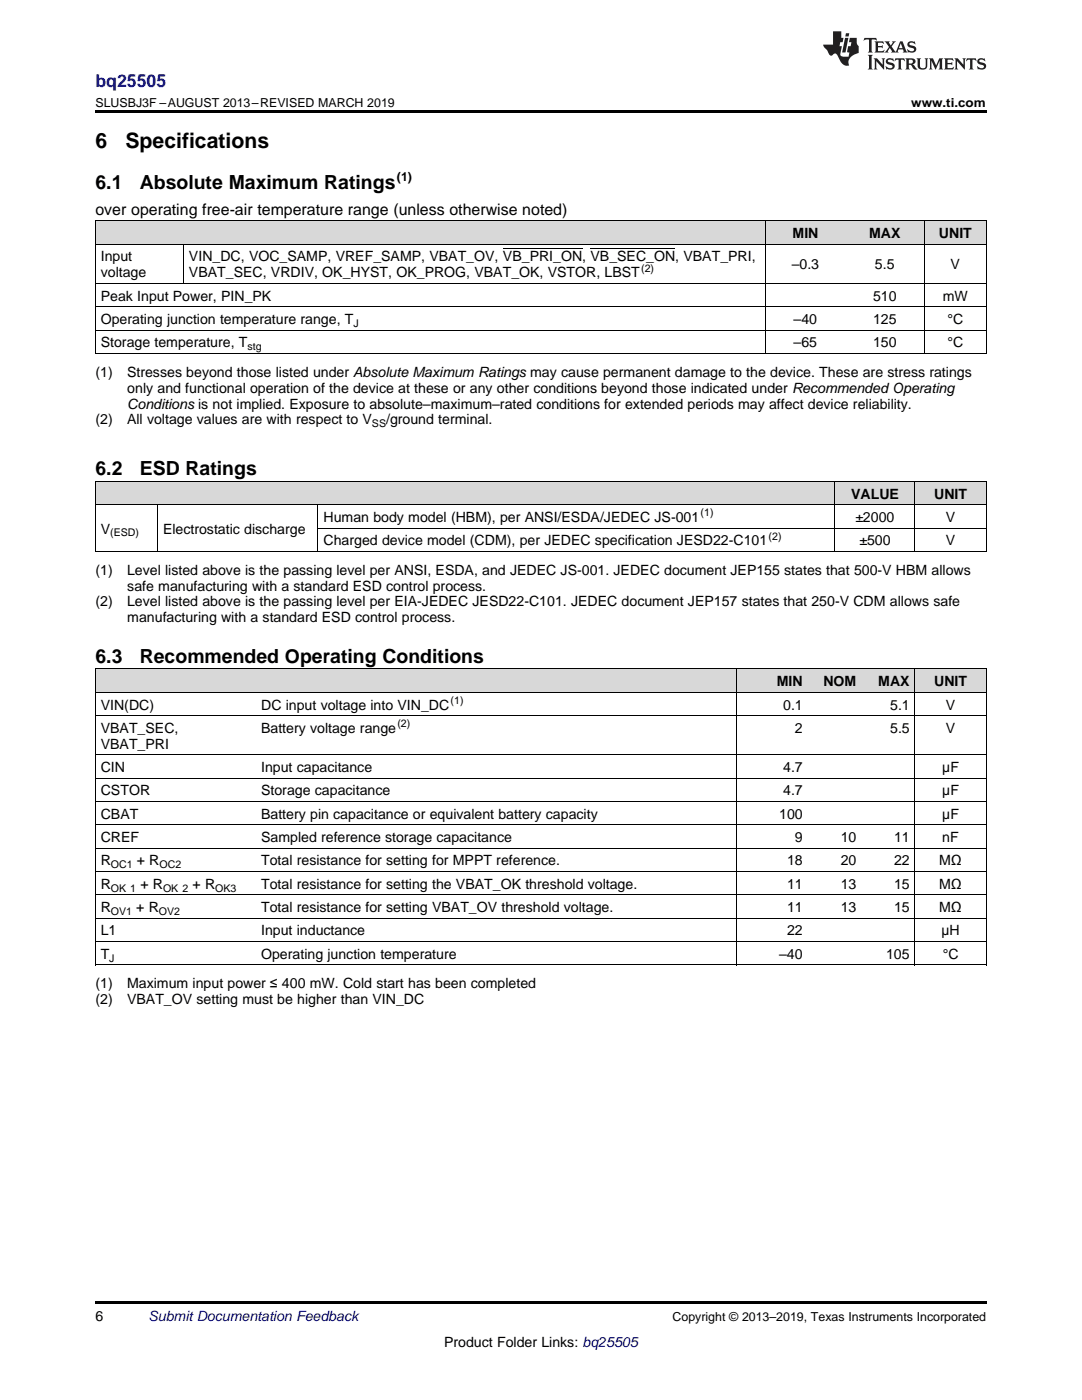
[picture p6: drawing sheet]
<svg xmlns="http://www.w3.org/2000/svg" width="216mm" height="279mm" viewBox="0 0 216 279" stroke-linecap="round" stroke-linejoin="round" font-family="sans-serif">
<defs><g id="words">
<g font-size="4.2">
<text x="19" y="29.6">6</text>
<text x="25" y="29.6">Specifications</text>
</g>
<g font-size="3.9">
<text x="19" y="37.7">6.1</text>
<text x="27.9" y="37.7">Absolute Maximum Ratings</text>
<text x="19" y="94.9">6.2</text>
<text x="27.9" y="94.9">ESD Ratings</text>
<text x="19" y="132.3">6.3</text>
<text x="27.9" y="132.3">Recommended Operating Conditions</text>
</g>
<text font-size="3.5" fill="#00f" x="19" y="17.3">bq25505</text>
<text font-size="3.2" x="19" y="42.9">over operating free-air temperature range (unless otherwise noted)</text>
<g font-size="2.8">
<text x="158.2" y="47.5">MIN</text>
<text x="173.4" y="47.5">MAX</text>
<text x="187.4" y="47.5">UNIT</text>
<text x="20.1" y="52.2">Input</text>
<text x="37.7" y="52.2">VIN_DC, VOC_SAMP, VREF_SAMP, VBAT_OV, VB_PRI_ON, VB_SEC_ON, VBAT_PRI,</text>
<text x="158" y="53.8">–0.3</text>
<text x="174.6" y="53.8">5.5</text>
<text x="189.7" y="53.8">V</text>
<text x="20.1" y="55.4">voltage</text>
<text x="37.7" y="55.4">VBAT_SEC, VRDIV, OK_HYST, OK_PROG, VBAT_OK, VSTOR, LBST</text>
<text x="20.1" y="60">Peak Input Power, PIN_PK</text>
<text x="20.1" y="64.7">Operating junction temperature range, T</text>
<text x="158.4" y="64.7">–40</text>
<text x="174.2" y="60">510</text>
<text x="174.2" y="64.7">125</text>
<text x="188.1" y="60">mW</text>
<text x="189.1" y="64.7">°C</text>
<text x="20.1" y="69.3">Storage temperature, T</text>
<text x="158.4" y="69.3">–65</text>
<text x="174.2" y="69.3">150</text>
<text x="189.1" y="69.3">°C</text>
<text x="19" y="75.2">(1)</text>
<text x="25.4" y="75.2">Stresses beyond those listed under Absolute Maximum Ratings may cause permanent damage to the device. These are stress ratings</text>
<text x="25.4" y="78.4">only and functional operation of the device at these or any other conditions beyond those indicated under Recommended Operating</text>
<text x="25.4" y="81.5">Conditions is not implied. Exposure to absolute–maximum–rated conditions for extended periods may affect device reliability.</text>
<text x="19" y="84.7">(2)</text>
<text x="25.4" y="84.7">All voltage values are with respect to V</text>
<text x="77" y="84.7">/ground terminal.</text>
<text x="169.8" y="99.5">VALUE</text>
<text x="186.4" y="99.5">UNIT</text>
<text x="20.1" y="106.5">V</text>
<text x="32.5" y="106.5">Electrostatic discharge</text>
<text x="64.6" y="104.2">Human body model (HBM), per ANSI/ESDA/JEDEC JS-001</text>
<text x="170.7" y="104.2">±2000</text>
<text x="188.7" y="104.2">V</text>
<text x="64.6" y="108.8">Charged device model (CDM), per JEDEC specification JESD22-C101</text>
<text x="171.5" y="108.8">±500</text>
<text x="188.7" y="108.8">V</text>
<text x="19" y="114.7">(1)</text>
<text x="25.4" y="114.7">Level listed above is the passing level per ANSI, ESDA, and JEDEC JS-001. JEDEC document JEP155 states that 500-V HBM allows</text>
<text x="25.4" y="117.9">safe manufacturing with a standard ESD control process.</text>
<text x="19" y="121">(2)</text>
<text x="25.4" y="121">Level listed above is the passing level per EIA-JEDEC JESD22-C101. JEDEC document JEP157 states that 250-V CDM allows safe</text>
<text x="25.4" y="124.2">manufacturing with a standard ESD control process.</text>
<text x="155" y="136.9">MIN</text>
<text x="164.3" y="136.9">NOM</text>
<text x="175.3" y="136.9">MAX</text>
<text x="186.4" y="136.9">UNIT</text>
<text x="20.1" y="141.6">VIN(DC)</text>
<text x="52.1" y="141.6">DC input voltage into VIN_DC</text>
<text x="156.3" y="141.6">0.1</text>
<text x="177.6" y="141.6">5.1</text>
<text x="188.7" y="141.6">V</text>
<text x="20.1" y="146.3">VBAT_SEC,</text>
<text x="20.1" y="149.4">VBAT_PRI</text>
<text x="52.1" y="146.3">Battery voltage range</text>
<text x="158.6" y="146.3">2</text>
<text x="177.6" y="146.3">5.5</text>
<text x="188.7" y="146.3">V</text>
<text x="20.1" y="154.1">CIN</text>
<text x="52.1" y="154.1">Input capacitance</text>
<text x="156.3" y="154.1">4.7</text>
<text x="188" y="154.1">µF</text>
<text x="20.1" y="158.8">CSTOR</text>
<text x="52.1" y="158.8">Storage capacitance</text>
<text x="156.3" y="158.8">4.7</text>
<text x="188" y="158.8">µF</text>
<text x="20.1" y="163.4">CBAT</text>
<text x="52.1" y="163.4">Battery pin capacitance or equivalent battery capacity</text>
<text x="155.5" y="163.4">100</text>
<text x="188" y="163.4">µF</text>
<text x="20.1" y="168.1">CREF</text>
<text x="20.1" y="172.7">R</text>
<text x="27.3" y="172.7">+ R</text>
<text x="52.1" y="168.1">Sampled reference storage capacitance</text>
<text x="52.1" y="172.7">Total resistance for setting for MPPT reference.</text>
<text x="157.1" y="172.7">18</text>
<text x="158.6" y="168.1">9</text>
<text x="167.7" y="168.1">10</text>
<text x="167.7" y="172.7">20</text>
<text x="178.4" y="168.1">11</text>
<text x="178.4" y="172.7">22</text>
<text x="187.4" y="172.7">MΩ</text>
<text x="188" y="168.1">nF</text>
<text x="20.1" y="177.4">R</text>
<text x="28" y="177.4">+ R</text>
<text x="38.4" y="177.4">+ R</text>
<text x="52.1" y="177.4">Total resistance for setting the VBAT_OK threshold voltage.</text>
<text x="157.1" y="177.4">11</text>
<text x="167.7" y="177.4">13</text>
<text x="178.4" y="177.4">15</text>
<text x="187.4" y="177.4">MΩ</text>
<text x="20.1" y="182">R</text>
<text x="27.2" y="182">+ R</text>
<text x="52.1" y="182">Total resistance for setting VBAT_OV threshold voltage.</text>
<text x="157.1" y="182">11</text>
<text x="167.7" y="182">13</text>
<text x="178.4" y="182">15</text>
<text x="187.4" y="182">MΩ</text>
<text x="20.1" y="186.7">L1</text>
<text x="20.1" y="191.3">T</text>
<text x="52.1" y="186.7">Input inductance</text>
<text x="52.1" y="191.3">Operating junction temperature</text>
<text x="155.5" y="191.3">–40</text>
<text x="157.1" y="186.7">22</text>
<text x="176.8" y="191.3">105</text>
<text x="187.9" y="186.7">µH</text>
<text x="188.1" y="191.3">°C</text>
<text x="19" y="197.2">(1)</text>
<text x="25.4" y="197.2">Maximum input power ≤ 400 mW. Cold start has been completed</text>
<text x="19" y="200.4">(2)</text>
<text x="25.4" y="200.4">VBAT_OV setting must be higher than VIN_DC</text>
<text x="19" y="263.6">6</text>
<text x="88.6" y="268.9">Product Folder Links: bq25505</text>
</g>
<text font-size="2.8" fill="#0000c8" x="29.6" y="263.6">Submit Documentation Feedback</text>
<g font-size="2.5">
<text x="19" y="21.4">SLUSBJ3F –AUGUST 2013–REVISED MARCH 2019</text>
<text x="181.8" y="21.4">www.ti.com</text>
<text x="79.2" y="36.2">(1)</text>
<text x="134.2" y="263.6">Copyright © 2013–2019, Texas Instruments Incorporated</text>
</g>
<g font-size="2.1">
<text x="127.9" y="54.2">(2)</text>
<text x="70.5" y="65.2">J</text>
<text x="49.4" y="69.9">stg</text>
<text x="74.2" y="85.3">SS</text>
<text x="22" y="107.1">(ESD)</text>
<text x="139.8" y="103">(1)</text>
<text x="153.4" y="107.7">(2)</text>
<text x="89.9" y="140.5">(1)</text>
<text x="79.3" y="145.1">(2)</text>
<text x="22.1" y="173.3">OC1</text>
<text x="31.8" y="173.3">OC2</text>
<text x="22.1" y="177.9">OK 1</text>
<text x="32.5" y="177.9">OK 2</text>
<text x="42.9" y="177.9">OK3</text>
<text x="22.1" y="182.6">OV1</text>
<text x="31.7" y="182.6">OV2</text>
<text x="21.8" y="191.9">J</text>
</g>
</g></defs>
<g fill="#d8d8d8">
<path d="M19 133.6h32v4.6h-32z"/>
<path d="M51 133.6h96v4.6h-96z"/>
<path d="M147 133.6h14.3v4.6h-14.3z"/>
<path d="M161.3 133.6h10.6v4.6h-10.6z"/>
<path d="M171.9 133.6h10.7v4.6h-10.7z"/>
<path d="M182.6 133.6h14.2v4.6h-14.2z"/>
<path d="M19 96.1h12.5v4.7h-12.5z"/>
<path d="M31.5 96.1h32v4.7h-32z"/>
<path d="M63.5 96.1h103.1v4.7h-103.1z"/>
<path d="M166.6 96.1h16v4.7h-16z"/>
<path d="M182.6 96.1h14.2v4.7h-14.2z"/>
<path d="M19 44.1h17.7v4.7h-17.7z"/>
<path d="M36.7 44.1h116.1v4.7h-116.1z"/>
<path d="M152.8 44.1h15.9v4.7h-15.9z"/>
<path d="M168.7 44.1h15.8v4.7h-15.8z"/>
<path d="M184.5 44.1h12.3v4.7h-12.3z"/>
</g>
<path d="M19 22h177.8v.5h-177.8zM19 192.6h.2zM146.9 192.6h.1zM182.5 192.6h.1zM196.7 192.6h.1zM19 259.7h177.8v.5h-177.8z" fill="#000"/>
<g fill="none" stroke="#000" stroke-width=".2">
<path d="M19 56.6h177.8M19 48.7h177.8M19 44.1h177.8M19.1 44.1v26.5M36.6 48.8v7.8M152.8 44.1v26.5M184.4 44.1v26.5M196.8 44.1v26.5M19 70.5h177.8M19 65.9h177.8M19 61.2h177.8M19 96.1h177.8"/>
<path d="M19.1 96.1v14M166.6 96.1v14M182.5 96.1v14M196.8 96.1v14M19 110h177.8M19 100.7h177.8M31.4 100.8v9.3M63.4 100.8v9.3M63.5 105.4h133.3M19 138.2h177.8M19 133.5h177.8M19.1 133.5v59.1"/>
<path d="M147 133.5v59.1M182.5 133.5v59.1M196.8 133.5v59.1M19 160h177.8M19 155.3h177.8M19 150.7h177.8M19 142.8h177.8M19 178.6h177.8M19 173.9h177.8M19 169.3h177.8M19 164.6h177.8M19 192.6h177.8"/>
<path d="M19 187.9h177.8M19 183.3h177.8"/>
</g>
<g fill="#231f20">
<path d="M172.5 7.6l-.1 .5 .4-.2h.6v.1v2.1l-.2 .4h.9l-.2-.4v-2.1l.1-.1h.5l.5 .2-.2-.5zM174.5 8.3l.2 .3v1.5l-.2 .4h1.8l.2-.6a1.04 1.04 0 0 1-1.3 .2v-.7h.6l.3 .2v-.6l-.3 .2h-.6v-.6l.8-.1 .4 .3-.2-.5zM176.5 8.3l.9 1.1-.9 1.1h.8l-.2-.2 .4-.7 .5 .7-.2 .2h1.5l-.2-.2 .2-.4h.9l.1 .4-.2 .2h1l-.3-.3-.7-1.9h-.5l-.9 2-.8-1 .9-1h-.8l.1 .3-.4 .5-.3-.6 .1-.2zM179.7 8.6l.4 1h-.7zM181.3 8.4a.63 .63 0 0 0-.2 .7 .63 .63 0 0 0 .6 .4l.6 .2 .1 .2a.75 .75 0 0 1-.7 .4 .75 .75 0 0 1-.6-.5l.1 .7 .1-.1a1.11 1.11 0 0 0 1.5-.6 1.13 1.13 0 0 0-1.2-.8l-.1-.4a1.04 1.04 0 0 1 1.2 .2l-.2-.5-.2 .1-.4-.2zM173.2 10.9l.2 .4v2.2l-.2 .4h1l-.3-.4v-2.2l.3-.4zM174.3 11.6l.3 .4v1.5l-.3 .4h.8l-.2-.4v-1.3l1.5 1.7v-1.9l.2-.4h-.7l.2 .4v.9l-1.1-1.3zM177 11.8a.62 .62 0 0 0-.2 .7 .62 .62 0 0 0 .6 .4l.6 .1 .1 .3a.76 .76 0 0 1-.7 .3 .76 .76 0 0 1-.7-.4l.2 .7 .1-.1a1.11 1.11 0 0 0 1.5-.6 1.13 1.13 0 0 0-1.2-.8l-.1-.4a1.04 1.04 0 0 1 1.2 .2l-.2-.6-.2 .1-.5-.1zM178.7 11.6l-.2 .6a.61 .61 0 0 1 .8-.3v1.6l-.2 .4h.9l-.2-.4v-1.6a.63 .63 0 0 1 .7 .3l-.1-.6zM180.6 11.6l.3 .4v1.5l-.3 .4h1l-.2-.2-.1-.8 .6 .2a.76 .76 0 0 0 1.2 .7l-1-1a.58 .58 0 0 0 .6-.5 .58 .58 0 0 0-.5-.6zM181.4 11.9h.1a.45 .45 0 0 1 .5 .1 .45 .45 0 0 1 .1 .5l-.8 .2zM182.9 11.6l.2 .2a2.17 2.17 0 0 0 .3 1.9 .99 .99 0 0 0 1.6-.6v-1.1l.2-.4h-.7l.2 .2a1.92 1.92 0 0 1-.2 1.8 .6 .6 0 0 1-.9-.5v-1.1l.2-.4zM185.4 11.6l.2 .4v1.5l-.2 .4h.7l-.2-.4v-1.4l.8 1.8 .8-1.8v1.4l-.2 .4h.9l-.2-.4v-1.5l.2-.4h-.8l-.6 1.5-.6-1.5zM188.4 11.6l.2 .4v1.5l-.2 .4h1.8l.1-.6a1.04 1.04 0 0 1-1.2 .1v-.6h.5l.4 .2v-.6l-.4 .2h-.5v-.7h.8l.3 .3-.1-.6zM190.5 11.6l.2 .4v1.5l-.2 .4h.7l-.2-.4v-1.3l1.5 1.7v-1.9l.2-.4h-.7l.2 .4v.9l-1.1-1.3zM192.9 11.6l-.1 .6a.61 .61 0 0 1 .7-.3l.1 1.6-.3 .4h1l-.3-.4 .1-1.6a.63 .63 0 0 1 .7 .3l-.1-.6zM195.2 11.8a.62 .62 0 0 0-.2 .7 .62 .62 0 0 0 .6 .4l.6 .1 .1 .3a.76 .76 0 0 1-.7 .3 .76 .76 0 0 1-.6-.4l.1 .7 .1-.1a1.11 1.11 0 0 0 1.6-.6 1.13 1.13 0 0 0-1.3-.8l-.1-.4a1.04 1.04 0 0 1 1.2 .2l-.1-.6-.2 .1-.5-.1z"/>
<path d="M166.2 6.3v2.6h-1.9v.4l.8 .9a.91 .91 0 0 0 1 .8 .56 .56 0 0 1 .5-.3 .56 .56 0 0 1 .5 .3l.4 .8a1.53 1.53 0 0 0 1.9 1.2 1.54 1.54 0 0 1 1-2.1l.9-.3v-1.4a1.52 1.52 0 0 1-.4-1.6h-1.3l-.2 .8h.5l-.2 .8h-.5l-.1 1v.2l.4 .1-.2 .8a1.93 1.93 0 0 1-1.6-.3l.3-1.8h-.5l.2-.8h.4l.2-.8h-.4v-1.3zM168.6 7.6l-.6 2.9h.7l.6-2.9zM168.8 6.6l-.1 .7h.6l.2-.7z"/>
</g>
<path d="M100.4 49.7h15.8M117.8 49.7h17" fill="none" stroke="#000" stroke-width=".2"/>
<use href="#words"/>
</svg>
